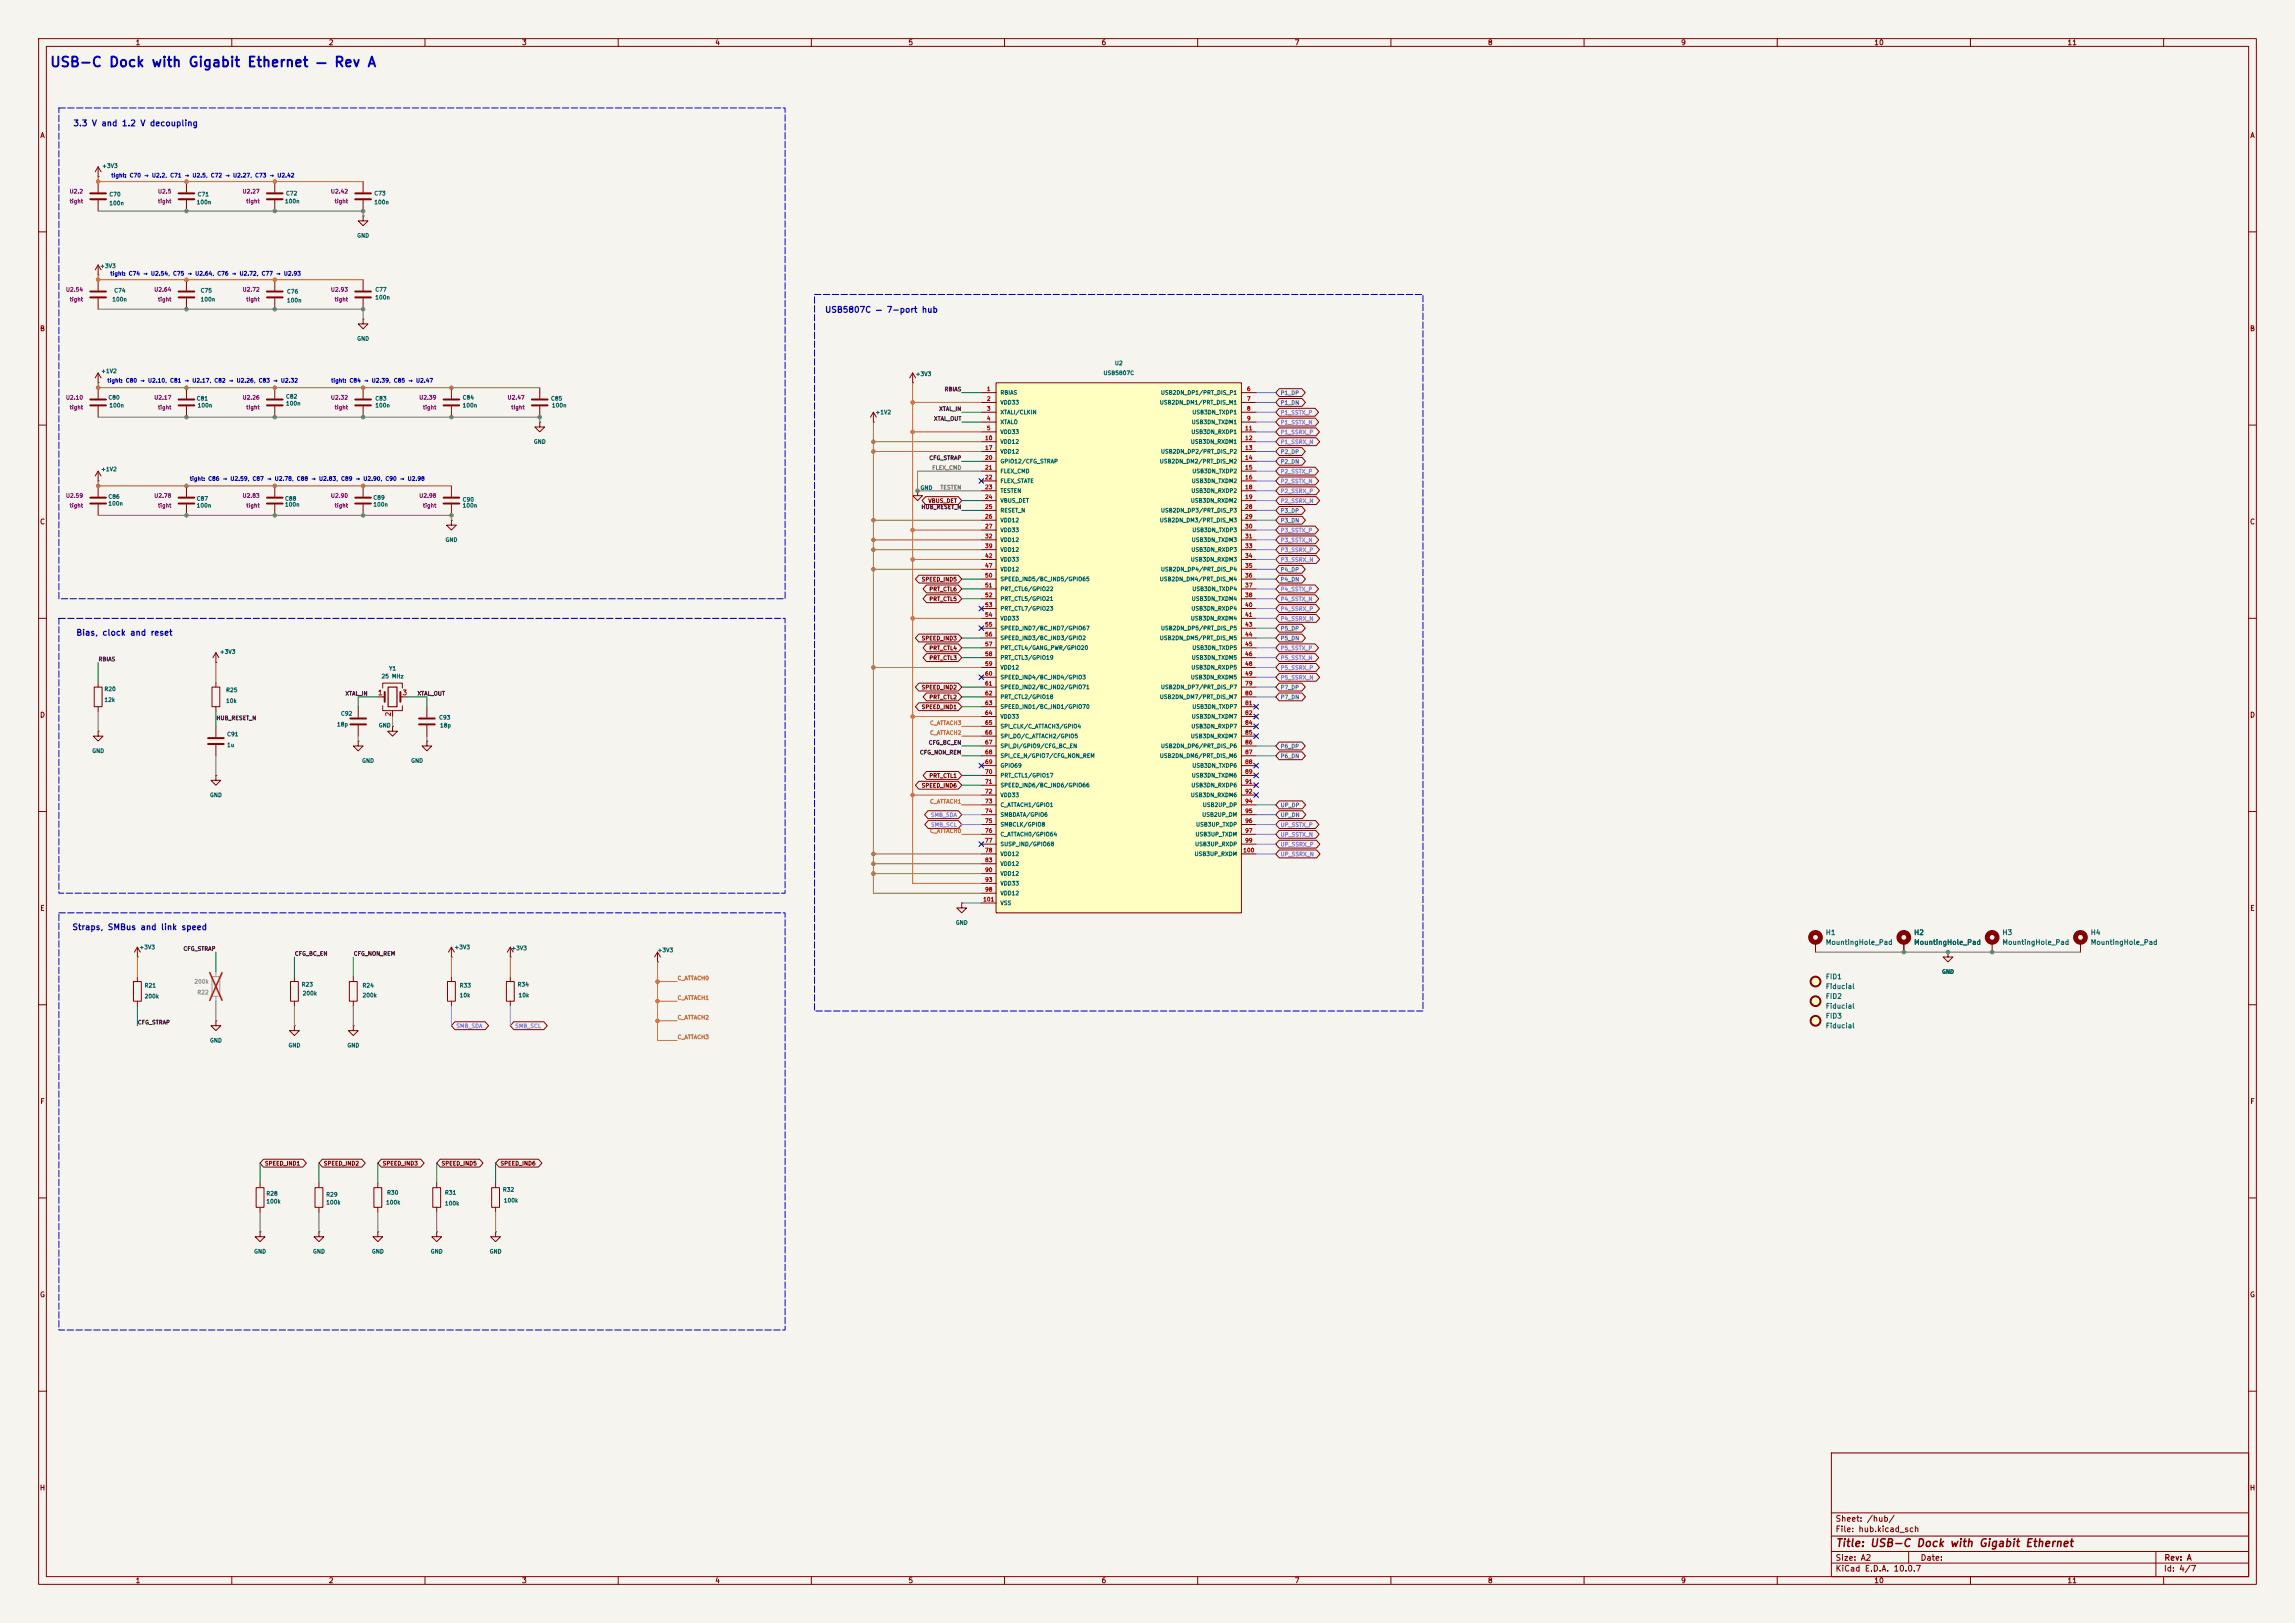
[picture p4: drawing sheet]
<svg xmlns="http://www.w3.org/2000/svg" width="594mm" height="420mm" viewBox="0 0 594 420" stroke-linecap="round" stroke-linejoin="round" font-family="sans-serif">
<defs><g id="words">
<text font-size="2.5" fill="#0000c2" x="12.8" y="18">USB-C Dock with Gigabit Ethernet — Rev A</text>
<text font-size="2" fill="#840000" x="475" y="400.8">Title: USB-C Dock with Gigabit Ethernet</text>
<g font-size="1.5" fill="#0000c2">
<text x="18.8" y="33">3.3 V and 1.2 V decoupling</text>
<text x="213.4" y="81.3">USB5807C — 7-port hub</text>
<text x="19.6" y="164.9">Bias, clock and reset</text>
<text x="18.6" y="241.1">Straps, SMBus and link speed</text>
</g>
<g font-size="1.5" fill="#840000">
<text x="475" y="394.1">Sheet: /hub/</text>
<text x="475" y="396.8">File: hub.kicad_sch</text>
<text x="475" y="407">KiCad E.D.A. 10.0.7</text>
<text x="475" y="404.2">Size: A2</text>
<text x="497" y="404.2">Date:</text>
<text x="560" y="407">Id: 4/7</text>
<text x="560.1" y="404.2">Rev: A</text>
</g>
<g font-size="1.3" fill="#840000">
<text x="35" y="12">1</text>
<text x="85" y="12">2</text>
<text x="135" y="12">3</text>
<text x="185" y="12">4</text>
<text x="235" y="12">5</text>
<text x="285" y="12">6</text>
<text x="335" y="12">7</text>
<text x="385" y="12">8</text>
<text x="435" y="12">9</text>
<text x="485" y="12">10</text>
<text x="535" y="12">11</text>
<text x="10.3" y="36">A</text>
<text x="582.3" y="36">A</text>
<text x="10.2" y="86">B</text>
<text x="582.2" y="86">B</text>
<text x="10.2" y="136">C</text>
<text x="582.2" y="136">C</text>
<text x="10.2" y="186">D</text>
<text x="582.2" y="186">D</text>
<text x="10.3" y="236">E</text>
<text x="582.3" y="236">E</text>
<text x="10.3" y="286">F</text>
<text x="582.3" y="286">F</text>
<text x="10.2" y="336">G</text>
<text x="582.2" y="336">G</text>
<text x="10.2" y="386">H</text>
<text x="582.2" y="386">H</text>
<text x="35" y="410">1</text>
<text x="85" y="410">2</text>
<text x="135" y="410">3</text>
<text x="185" y="410">4</text>
<text x="235" y="410">5</text>
<text x="285" y="410">6</text>
<text x="335" y="410">7</text>
<text x="385" y="410">8</text>
<text x="435" y="410">9</text>
<text x="485" y="410">10</text>
<text x="535" y="410">11</text>
</g>
<g font-size="1.3" fill="#a90000">
<text x="97.7" y="180.2">1</text>
<text x="101.5" y="185.5" transform="rotate(-90 101.5 185.5)">2</text>
<text x="104" y="180.2">3</text>
</g>
<g font-size="1.3" fill="#006464">
<text x="472.4" y="242.3">H1</text>
<text x="472.4" y="244.8">MountingHole_Pad</text>
<text x="495.3" y="242.3">H2</text>
<text x="495.3" y="244.8">MountingHole_Pad</text>
<text x="518.1" y="242.3">H3</text>
<text x="518.1" y="244.8">MountingHole_Pad</text>
<text x="541" y="242.3">H4</text>
<text x="541" y="244.8">MountingHole_Pad</text>
<text x="472.4" y="253.7">FID1</text>
<text x="472.4" y="256.2">Fiducial</text>
<text x="472.4" y="258.8">FID2</text>
<text x="472.4" y="261.3">Fiducial</text>
<text x="472.4" y="263.9">FID3</text>
<text x="472.4" y="266.4">Fiducial</text>
</g>
<g font-size="1" fill="#006464">
<text x="26.3" y="43.7">+3V3</text>
<text x="28.2" y="51.1">C70</text>
<text x="28.2" y="53.3">100n</text>
<text x="50.8" y="53.1">100n</text>
<text x="51" y="51.1">C71</text>
<text x="73.6" y="52.8">100n</text>
<text x="73.9" y="50.8">C72</text>
<text x="96.8" y="50.8">C73</text>
<text x="96.8" y="53.1">100n</text>
<text x="92.3" y="61.7">GND</text>
<text x="25.8" y="69.6">+3V3</text>
<text x="29.5" y="76">C74</text>
<text x="51.8" y="76">C75</text>
<text x="74.2" y="76.2">C76</text>
<text x="97" y="75.7">C77</text>
<text x="97" y="77.7">100n</text>
<text x="28.9" y="78.2">100n</text>
<text x="51.8" y="78.2">100n</text>
<text x="74.2" y="78.5">100n</text>
<text x="92.3" y="88.4">GND</text>
<text x="288.4" y="94.7">U2</text>
<text x="26.1" y="96.8">+1V2</text>
<text x="236.9" y="97.5">+3V3</text>
<text x="285.5" y="97.3">USB5807C</text>
<text x="27.9" y="103.6">C80</text>
<text x="28.2" y="105.7">100n</text>
<text x="50.8" y="103.9">C81</text>
<text x="51" y="105.7">100n</text>
<text x="73.9" y="103.4">C82</text>
<text x="73.9" y="105.2">100n</text>
<text x="97" y="103.9">C83</text>
<text x="97" y="105.7">100n</text>
<text x="119.6" y="103.6">C84</text>
<text x="119.6" y="105.7">100n</text>
<text x="142.5" y="103.9">C85</text>
<text x="142.7" y="105.7">100n</text>
<text x="226.5" y="107.4">+1V2</text>
<text x="258.8" y="102.4">RBIAS</text>
<text x="258.8" y="104.9">VDD33</text>
<text x="258.8" y="107.4">XTALI/CLKIN</text>
<text x="300.1" y="104.9">USB2DN_DM1/PRT_DIS_M1</text>
<text x="300.4" y="102.4">USB2DN_DP1/PRT_DIS_P1</text>
<text x="308.5" y="107.4">USB3DN_TXDP1</text>
<text x="258.8" y="110">XTALO</text>
<text x="258.8" y="112.5">VDD33</text>
<text x="308.2" y="112.5">USB3DN_RXDP1</text>
<text x="308.3" y="110">USB3DN_TXDM1</text>
<text x="138.1" y="115.1">GND</text>
<text x="258.8" y="115.1">VDD12</text>
<text x="258.8" y="117.6">VDD12</text>
<text x="300.4" y="117.6">USB2DN_DP2/PRT_DIS_P2</text>
<text x="308.1" y="115.1">USB3DN_RXDM1</text>
<text x="26.1" y="122.2">+1V2</text>
<text x="258.8" y="120.1">GPIO12/CFG_STRAP</text>
<text x="258.8" y="122.7">FLEX_CMD</text>
<text x="258.8" y="125.2">FLEX_STATE</text>
<text x="300.1" y="120.1">USB2DN_DM2/PRT_DIS_M2</text>
<text x="308.3" y="125.2">USB3DN_TXDM2</text>
<text x="308.5" y="122.7">USB3DN_TXDP2</text>
<text x="27.9" y="129.3">C86</text>
<text x="27.9" y="131.1">100n</text>
<text x="50.8" y="129.8">C87</text>
<text x="50.8" y="131.6">100n</text>
<text x="73.6" y="129.8">C88</text>
<text x="73.6" y="131.3">100n</text>
<text x="96.5" y="129.5">C89</text>
<text x="96.5" y="131.3">100n</text>
<text x="119.6" y="130.1">C90</text>
<text x="119.6" y="131.6">100n</text>
<text x="238.1" y="127">GND</text>
<text x="258.8" y="127.8">TESTEN</text>
<text x="258.8" y="130.3">VBUS_DET</text>
<text x="308.1" y="130.3">USB3DN_RXDM2</text>
<text x="308.2" y="127.8">USB3DN_RXDP2</text>
<text x="258.8" y="132.8">RESET_N</text>
<text x="258.8" y="135.4">VDD12</text>
<text x="258.8" y="137.9">VDD33</text>
<text x="300.1" y="135.4">USB2DN_DM3/PRT_DIS_M3</text>
<text x="300.4" y="132.8">USB2DN_DP3/PRT_DIS_P3</text>
<text x="308.5" y="137.9">USB3DN_TXDP3</text>
<text x="115.2" y="140.5">GND</text>
<text x="258.8" y="140.5">VDD12</text>
<text x="258.8" y="143">VDD12</text>
<text x="308.2" y="143">USB3DN_RXDP3</text>
<text x="308.3" y="140.5">USB3DN_TXDM3</text>
<text x="258.8" y="145.5">VDD33</text>
<text x="258.8" y="148.1">VDD12</text>
<text x="300.4" y="148.1">USB2DN_DP4/PRT_DIS_P4</text>
<text x="308.1" y="145.5">USB3DN_RXDM3</text>
<text x="258.8" y="150.6">SPEED_IND5/BC_IND5/GPIO65</text>
<text x="258.8" y="153.2">PRT_CTL6/GPIO22</text>
<text x="258.8" y="155.7">PRT_CTL5/GPIO21</text>
<text x="300.1" y="150.6">USB2DN_DM4/PRT_DIS_M4</text>
<text x="308.3" y="155.7">USB3DN_TXDM4</text>
<text x="308.5" y="153.2">USB3DN_TXDP4</text>
<text x="258.8" y="158.2">PRT_CTL7/GPIO23</text>
<text x="258.8" y="160.8">VDD33</text>
<text x="308.1" y="160.8">USB3DN_RXDM4</text>
<text x="308.2" y="158.2">USB3DN_RXDP4</text>
<text x="258.8" y="163.3">SPEED_IND7/BC_IND7/GPIO67</text>
<text x="258.8" y="165.9">SPEED_IND3/BC_IND3/GPIO2</text>
<text x="300.1" y="165.9">USB2DN_DM5/PRT_DIS_M5</text>
<text x="300.4" y="163.3">USB2DN_DP5/PRT_DIS_P5</text>
<text x="56.8" y="169.4">+3V3</text>
<text x="100.6" y="173.7">Y1</text>
<text x="258.8" y="168.4">PRT_CTL4/GANG_PWR/GPIO20</text>
<text x="258.8" y="170.9">PRT_CTL3/GPIO19</text>
<text x="258.8" y="173.5">VDD12</text>
<text x="308.2" y="173.5">USB3DN_RXDP5</text>
<text x="308.3" y="170.9">USB3DN_TXDM5</text>
<text x="308.5" y="168.4">USB3DN_TXDP5</text>
<text x="26.9" y="179.1">R20</text>
<text x="58.4" y="179.3">R25</text>
<text x="98.6" y="175.8">25 MHz</text>
<text x="258.8" y="176">SPEED_IND4/BC_IND4/GPIO3</text>
<text x="258.8" y="178.6">SPEED_IND2/BC_IND2/GPIO71</text>
<text x="300.4" y="178.6">USB2DN_DP7/PRT_DIS_P7</text>
<text x="308.1" y="176">USB3DN_RXDM5</text>
<text x="26.9" y="181.9">12k</text>
<text x="58.4" y="182.1">10k</text>
<text x="88.1" y="185.4">C92</text>
<text x="258.8" y="181.1">PRT_CTL2/GPIO18</text>
<text x="258.8" y="183.6">SPEED_IND1/BC_IND1/GPIO70</text>
<text x="300.1" y="181.1">USB2DN_DM7/PRT_DIS_M7</text>
<text x="308.5" y="183.6">USB3DN_TXDP7</text>
<text x="58.7" y="190.8">C91</text>
<text x="87.1" y="188.2">18p</text>
<text x="97.9" y="188.5">GND</text>
<text x="113.5" y="186.4">C93</text>
<text x="113.8" y="188.5">18p</text>
<text x="258.8" y="186.2">VDD33</text>
<text x="258.8" y="188.7">SPI_CLK/C_ATTACH3/GPIO4</text>
<text x="258.8" y="191.3">SPI_DO/C_ATTACH2/GPIO5</text>
<text x="308.1" y="191.3">USB3DN_RXDM7</text>
<text x="308.2" y="188.7">USB3DN_RXDP7</text>
<text x="308.3" y="186.2">USB3DN_TXDM7</text>
<text x="23.8" y="195.1">GND</text>
<text x="58.7" y="193.6">1u</text>
<text x="93.6" y="197.6">GND</text>
<text x="106.3" y="197.6">GND</text>
<text x="258.8" y="193.8">SPI_DI/GPIO9/CFG_BC_EN</text>
<text x="258.8" y="196.3">SPI_CE_N/GPIO7/CFG_NON_REM</text>
<text x="300.1" y="196.3">USB2DN_DM6/PRT_DIS_M6</text>
<text x="300.4" y="193.8">USB2DN_DP6/PRT_DIS_P6</text>
<text x="258.8" y="198.9">GPIO69</text>
<text x="258.8" y="201.4">PRT_CTL1/GPIO17</text>
<text x="258.8" y="204">SPEED_IND6/BC_IND6/GPIO66</text>
<text x="308.2" y="204">USB3DN_RXDP6</text>
<text x="308.3" y="201.4">USB3DN_TXDM6</text>
<text x="308.5" y="198.9">USB3DN_TXDP6</text>
<text x="54.2" y="206.5">GND</text>
<text x="258.8" y="206.5">VDD33</text>
<text x="258.8" y="209">C_ATTACH1/GPIO1</text>
<text x="308.1" y="206.5">USB3DN_RXDM6</text>
<text x="311.2" y="209">USB2UP_DP</text>
<text x="258.8" y="211.6">SMBDATA/GPIO6</text>
<text x="258.8" y="214.1">SMBCLK/GPIO8</text>
<text x="309.4" y="214.1">USB3UP_TXDP</text>
<text x="311" y="211.6">USB2UP_DM</text>
<text x="258.8" y="216.7">C_ATTACH0/GPIO64</text>
<text x="258.8" y="219.2">SUSP_IND/GPIO68</text>
<text x="258.8" y="221.7">VDD12</text>
<text x="309.1" y="221.7">USB3UP_RXDM</text>
<text x="309.2" y="219.2">USB3UP_RXDP</text>
<text x="309.3" y="216.7">USB3UP_TXDM</text>
<text x="258.8" y="224.3">VDD12</text>
<text x="258.8" y="226.8">VDD12</text>
<text x="258.8" y="229.4">VDD33</text>
<text x="258.8" y="231.9">VDD12</text>
<text x="247.3" y="239.5">GND</text>
<text x="258.8" y="234.4">VSS</text>
<text x="36" y="245.9">+3V3</text>
<text x="117.5" y="245.9">+3V3</text>
<text x="132.2" y="246.1">+3V3</text>
<text x="170.1" y="246.6">+3V3</text>
<text x="37.3" y="255.8">R21</text>
<text x="78" y="255.5">R23</text>
<text x="78.2" y="257.8">200k</text>
<text x="93.7" y="255.8">R24</text>
<text x="118.9" y="255.8">R33</text>
<text x="133.8" y="255.5">R34</text>
<text x="502.5" y="252.2">GND</text>
<text x="37.3" y="258.6">200k</text>
<text x="93.7" y="258.3">200k</text>
<text x="118.9" y="258.3">10k</text>
<text x="134.1" y="258.3">10k</text>
<text x="54.2" y="270">GND</text>
<text x="74.6" y="271.3">GND</text>
<text x="89.8" y="271.3">GND</text>
<text x="68.8" y="309.6">R28</text>
<text x="68.8" y="311.7">100k</text>
<text x="84.3" y="309.9">R29</text>
<text x="84.3" y="311.9">100k</text>
<text x="99.8" y="311.9">100k</text>
<text x="100.1" y="309.4">R30</text>
<text x="115" y="309.4">R31</text>
<text x="130" y="308.6">R32</text>
<text x="130.3" y="311.4">100k</text>
<text x="115" y="312.2">100k</text>
<text x="65.7" y="324.6">GND</text>
<text x="80.9" y="324.6">GND</text>
<text x="96.1" y="324.6">GND</text>
<text x="111.4" y="324.6">GND</text>
<text x="126.6" y="324.6">GND</text>
</g>
<g font-size="1" fill="#0000c2">
<text x="28.7" y="46.2">tight: C70 → U2.2, C71 → U2.5, C72 → U2.27, C73 → U2.42</text>
<text x="28.4" y="71.6">tight: C74 → U2.54, C75 → U2.64, C76 → U2.72, C77 → U2.93</text>
<text x="27.7" y="99.2">tight: C80 → U2.10, C81 → U2.17, C82 → U2.26, C83 → U2.32</text>
<text x="85.6" y="99.2">tight: C84 → U2.39, C85 → U2.47</text>
<text x="49" y="124.6">tight: C86 → U2.59, C87 → U2.78, C88 → U2.83, C89 → U2.90, C90 → U2.98</text>
</g>
<g font-size="1" fill="#840084">
<text x="17.9" y="50.3">U2.2</text>
<text x="17.9" y="52.8">tight</text>
<text x="40.8" y="50.3">U2.5</text>
<text x="40.8" y="52.8">tight</text>
<text x="62.7" y="50.3">U2.27</text>
<text x="63.6" y="52.8">tight</text>
<text x="85.5" y="50.3">U2.42</text>
<text x="86.5" y="52.8">tight</text>
<text x="16.9" y="75.7">U2.54</text>
<text x="39.8" y="75.7">U2.64</text>
<text x="62.7" y="75.7">U2.72</text>
<text x="85.5" y="75.7">U2.93</text>
<text x="17.9" y="78.2">tight</text>
<text x="40.8" y="78.2">tight</text>
<text x="63.6" y="78.2">tight</text>
<text x="86.5" y="78.2">tight</text>
<text x="16.9" y="103.6">U2.10</text>
<text x="17.9" y="106.2">tight</text>
<text x="39.8" y="103.6">U2.17</text>
<text x="40.8" y="106.2">tight</text>
<text x="62.7" y="103.6">U2.26</text>
<text x="63.6" y="106.2">tight</text>
<text x="85.5" y="103.6">U2.32</text>
<text x="86.5" y="106.2">tight</text>
<text x="108.4" y="103.6">U2.39</text>
<text x="109.4" y="106.2">tight</text>
<text x="131.2" y="103.6">U2.47</text>
<text x="132.2" y="106.2">tight</text>
<text x="16.9" y="129">U2.59</text>
<text x="17.9" y="131.6">tight</text>
<text x="39.8" y="129">U2.78</text>
<text x="40.8" y="131.6">tight</text>
<text x="62.7" y="129">U2.83</text>
<text x="63.6" y="131.6">tight</text>
<text x="85.5" y="129">U2.90</text>
<text x="86.5" y="131.6">tight</text>
<text x="108.4" y="129">U2.98</text>
<text x="109.4" y="131.6">tight</text>
</g>
<g font-size="1" fill="#0f0f0f">
<text x="244.4" y="101.5">RBIAS</text>
<text x="243" y="106.6">XTAL_IN</text>
<text x="241.6" y="109.1">XTAL_OUT</text>
<text x="240.4" y="119.3">CFG_STRAP</text>
<text x="238.4" y="132">HUB_RESET_N</text>
<text x="25.4" y="171.3">RBIAS</text>
<text x="89.3" y="180.2">XTAL_IN</text>
<text x="107.9" y="180.2">XTAL_OUT</text>
<text x="55.9" y="186.6">HUB_RESET_N</text>
<text x="238" y="195.5">CFG_NON_REM</text>
<text x="240.3" y="192.9">CFG_BC_EN</text>
<text x="47.4" y="246.3">CFG_STRAP</text>
<text x="76.2" y="247.5">CFG_BC_EN</text>
<text x="91.4" y="247.5">CFG_NON_REM</text>
<text x="35.6" y="265.3">CFG_STRAP</text>
</g>
<g font-size="1" fill="#a90000">
<text x="255.3" y="101.4">1</text>
<text x="322.6" y="101.4">6</text>
<text x="255.3" y="104">2</text>
<text x="255.3" y="106.5">3</text>
<text x="322.6" y="104">7</text>
<text x="322.6" y="106.5">8</text>
<text x="255.3" y="109">4</text>
<text x="255.3" y="111.6">5</text>
<text x="322.1" y="111.6">11</text>
<text x="322.6" y="109">9</text>
<text x="254.8" y="114.1">10</text>
<text x="254.8" y="116.7">17</text>
<text x="254.8" y="119.2">20</text>
<text x="322.1" y="114.1">12</text>
<text x="322.1" y="116.7">13</text>
<text x="322.1" y="119.2">14</text>
<text x="254.8" y="121.7">21</text>
<text x="254.8" y="124.3">22</text>
<text x="322.1" y="121.7">15</text>
<text x="322.1" y="124.3">16</text>
<text x="254.8" y="126.8">23</text>
<text x="254.8" y="129.4">24</text>
<text x="254.8" y="131.9">25</text>
<text x="322.1" y="126.8">18</text>
<text x="322.1" y="129.4">19</text>
<text x="322.1" y="131.9">28</text>
<text x="254.8" y="134.4">26</text>
<text x="254.8" y="137">27</text>
<text x="322.1" y="134.4">29</text>
<text x="322.1" y="137">30</text>
<text x="254.8" y="139.5">32</text>
<text x="254.8" y="142.1">39</text>
<text x="322.1" y="139.5">31</text>
<text x="322.1" y="142.1">33</text>
<text x="254.8" y="144.6">42</text>
<text x="254.8" y="147.1">47</text>
<text x="254.8" y="149.7">50</text>
<text x="322.1" y="144.6">34</text>
<text x="322.1" y="147.1">35</text>
<text x="322.1" y="149.7">36</text>
<text x="254.8" y="152.2">51</text>
<text x="254.8" y="154.8">52</text>
<text x="322.1" y="152.2">37</text>
<text x="322.1" y="154.8">38</text>
<text x="254.8" y="157.3">53</text>
<text x="254.8" y="159.8">54</text>
<text x="322.1" y="157.3">40</text>
<text x="322.1" y="159.8">41</text>
<text x="254.8" y="162.4">55</text>
<text x="254.8" y="164.9">56</text>
<text x="254.8" y="167.5">57</text>
<text x="322.1" y="162.4">43</text>
<text x="322.1" y="164.9">44</text>
<text x="322.1" y="167.5">45</text>
<text x="254.8" y="170">58</text>
<text x="254.8" y="172.5">59</text>
<text x="322.1" y="170">46</text>
<text x="322.1" y="172.5">48</text>
<text x="254.8" y="175.1">60</text>
<text x="254.8" y="177.6">61</text>
<text x="322.1" y="175.1">49</text>
<text x="322.1" y="177.6">79</text>
<text x="254.8" y="180.2">62</text>
<text x="254.8" y="182.7">63</text>
<text x="254.8" y="185.2">64</text>
<text x="322.1" y="180.2">80</text>
<text x="322.1" y="182.7">81</text>
<text x="322.1" y="185.2">82</text>
<text x="254.8" y="187.8">65</text>
<text x="254.8" y="190.3">66</text>
<text x="322.1" y="187.8">84</text>
<text x="322.1" y="190.3">85</text>
<text x="254.8" y="192.9">67</text>
<text x="254.8" y="195.4">68</text>
<text x="254.8" y="197.9">69</text>
<text x="322.1" y="192.9">86</text>
<text x="322.1" y="195.4">87</text>
<text x="322.1" y="197.9">88</text>
<text x="254.8" y="200.5">70</text>
<text x="254.8" y="203">71</text>
<text x="322.1" y="200.5">89</text>
<text x="322.1" y="203">91</text>
<text x="254.8" y="205.6">72</text>
<text x="254.8" y="208.1">73</text>
<text x="322.1" y="205.6">92</text>
<text x="322.1" y="208.1">94</text>
<text x="254.8" y="210.6">74</text>
<text x="254.8" y="213.2">75</text>
<text x="254.8" y="215.7">76</text>
<text x="322.1" y="210.6">95</text>
<text x="322.1" y="213.2">96</text>
<text x="322.1" y="215.7">97</text>
<text x="254.8" y="218.3">77</text>
<text x="254.8" y="220.8">78</text>
<text x="321.7" y="220.8">100</text>
<text x="322.1" y="218.3">99</text>
<text x="254.8" y="223.3">83</text>
<text x="254.8" y="225.9">90</text>
<text x="254.4" y="233.5">101</text>
<text x="254.8" y="228.4">93</text>
<text x="254.8" y="231">98</text>
</g>
<g font-size="1" fill="#9370db">
<text x="331.3" y="107.5">P1_SSTX_P</text>
<text x="331.3" y="110.1">P1_SSTX_N</text>
<text x="331.3" y="112.6">P1_SSRX_P</text>
<text x="331.3" y="115.1">P1_SSRX_N</text>
<text x="331.3" y="125.3">P2_SSTX_N</text>
<text x="331.3" y="122.8">P2_SSTX_P</text>
<text x="331.3" y="127.8">P2_SSRX_P</text>
<text x="331.3" y="130.4">P2_SSRX_N</text>
<text x="331.3" y="140.5">P3_SSTX_N</text>
<text x="331.3" y="143.1">P3_SSRX_P</text>
<text x="331.3" y="138">P3_SSTX_P</text>
<text x="331.3" y="145.6">P3_SSRX_N</text>
<text x="331.3" y="153.2">P4_SSTX_P</text>
<text x="331.3" y="155.8">P4_SSTX_N</text>
<text x="331.3" y="160.9">P4_SSRX_N</text>
<text x="331.3" y="158.3">P4_SSRX_P</text>
<text x="331.3" y="173.6">P5_SSRX_P</text>
<text x="331.3" y="171">P5_SSTX_N</text>
<text x="331.3" y="168.5">P5_SSTX_P</text>
<text x="331.3" y="176.1">P5_SSRX_N</text>
<text x="331.3" y="214.2">UP_SSTX_P</text>
<text x="331.3" y="219.3">UP_SSRX_P</text>
<text x="331.3" y="221.8">UP_SSRX_N</text>
<text x="331.3" y="216.7">UP_SSTX_N</text>
</g>
<g font-size="1" fill="#4682b4">
<text x="331.3" y="105">P1_DN</text>
<text x="331.3" y="102.4">P1_DP</text>
<text x="331.3" y="117.7">P2_DP</text>
<text x="331.3" y="120.2">P2_DN</text>
<text x="331.3" y="135.5">P3_DN</text>
<text x="331.3" y="132.9">P3_DP</text>
<text x="331.3" y="148.2">P4_DP</text>
<text x="331.3" y="150.7">P4_DN</text>
<text x="331.3" y="165.9">P5_DN</text>
<text x="331.3" y="163.4">P5_DP</text>
<text x="331.3" y="178.6">P7_DP</text>
<text x="331.3" y="181.2">P7_DN</text>
<text x="331.3" y="196.4">P6_DN</text>
<text x="331.3" y="193.9">P6_DP</text>
<text x="331.3" y="209.1">UP_DP</text>
<text x="331.3" y="211.7">UP_DN</text>
</g>
<g font-size="1" fill="#696969">
<text x="241.2" y="121.8">FLEX_CMD</text>
<text x="243.3" y="126.9">TESTEN</text>
</g>
<g font-size="1" fill="#840000">
<text x="240.2" y="130.4">VBUS_DET</text>
<text x="238.4" y="150.7">SPEED_IND5</text>
<text x="240.4" y="153.2">PRT_CTL6</text>
<text x="240.4" y="155.8">PRT_CTL5</text>
<text x="238.4" y="165.9">SPEED_IND3</text>
<text x="240.4" y="168.5">PRT_CTL4</text>
<text x="240.4" y="171">PRT_CTL3</text>
<text x="238.4" y="178.6">SPEED_IND2</text>
<text x="238.4" y="183.7">SPEED_IND1</text>
<text x="240.4" y="181.2">PRT_CTL2</text>
<text x="240.4" y="201.5">PRT_CTL1</text>
<text x="238.4" y="204">SPEED_IND6</text>
<text x="68.5" y="301.8">SPEED_IND1</text>
<text x="83.7" y="301.8">SPEED_IND2</text>
<text x="98.9" y="301.8">SPEED_IND3</text>
<text x="114.2" y="301.8">SPEED_IND5</text>
<text x="129.4" y="301.8">SPEED_IND6</text>
</g>
<g font-size="1" fill="#d2691e">
<text x="240.6" y="190.4">C_ATTACH2</text>
<text x="240.6" y="187.9">C_ATTACH3</text>
<text x="240.6" y="208.2">C_ATTACH1</text>
<text x="240.6" y="215.8">C_ATTACH0</text>
<text x="175.3" y="253.9">C_ATTACH0</text>
<text x="175.3" y="259">C_ATTACH1</text>
<text x="175.3" y="269.1">C_ATTACH3</text>
<text x="175.3" y="264.1">C_ATTACH2</text>
</g>
<g font-size="1" fill="#78a0dc">
<text x="240.8" y="211.7">SMB_SDA</text>
<text x="240.9" y="214.2">SMB_SCL</text>
<text x="118" y="266.3">SMB_SDA</text>
<text x="133.2" y="266.3">SMB_SCL</text>
</g>
<g font-size="1" fill="#939391">
<text x="50.2" y="254.8">200k</text>
<text x="51" y="257.6">R22</text>
</g>
</g></defs>
<path d="M0 0h594v420h-594z" fill="#f5f4ef" stroke="#f5f4ef" stroke-width=".26"/>
<g fill="none" stroke="#840000" stroke-width=".26">
<path d="M10 10h574v400h-574zM12 12h570v396h-570zM60 10v2M110 10v2M160 10v2M210 10v2M260 10v2M310 10v2M360 10v2M410 10v2M460 10v2M510 10v2"/>
<path d="M560 10v2M10 60h2M94 72.4v2.8M94 77.2v2.8M582 60h2M10 110h2M139.7 109.2v1.3h1.3l-1.3 1.3-1.3-1.3h1.3M139.7 109.2h.1M139.7 100.3v2.8M139.7 105.2v2.8M582 110h2M116.8 134.6v1.3h1.3l-1.3 1.3-1.2-1.3h1.2"/>
<path d="M116.8 134.6h.1M10 160h2M24.4 177.8h2v5.1h-2zM25.4 176.5v1.3M54.9 177.8h2v5.1h-2zM55.9 176.5v1.3M582 160h2M25.4 182.9v1.3M55.9 182.9v1.3M10 210h2M55.9 200.7v1.2h1.2l-1.2 1.3-1.3-1.3h1.3M55.9 200.7h.1"/>
<path d="M582 210h2M248.9 233.7v1.3h1.3l-1.3 1.2-1.3-1.2h1.3M248.9 233.7h.1M35.6 247.7h.1M35.6 245.1l-.8 1.3M35.6 245.1l.7 1.3M35.6 245.1v2.6M75.2 254h2v5.1h-2zM76.2 252.7v1.3M76.2 259.1v1.3M90.4 254h2.1v5.1h-2.1zM91.4 252.7v1.3"/>
<path d="M91.4 259.1v1.3M115.8 254h2.1v5.1h-2.1zM116.8 247.7h.1M116.8 245.1l-.7 1.3M116.8 245.1l.8 1.3M116.8 245.1v2.6M116.8 252.7v1.3M116.8 259.1v1.3M131.1 254h2v5.1h-2zM132.1 247.7h.1M132.1 245.1v2.6M132.1 252.7v1.3"/>
<path d="M132.1 259.1v1.3M132.1 245.1l-.8 1.3M132.1 245.1l.7 1.3M170.2 248.9h.1M170.2 246.4l-.8 1.3M170.2 246.4l.7 1.3M170.2 246.4v2.5M10 260h2M55.9 264.2v1.2h1.2l-1.2 1.3-1.3-1.3h1.3M55.9 264.2h.1M76.2 265.4v1.3h1.3l-1.3 1.3-1.3-1.3h1.3M76.2 265.4h.1"/>
<path d="M91.4 265.4v1.3h1.3l-1.3 1.3-1.2-1.3h1.2M91.4 265.4h.1M582 260h2M10 310h2M66.3 307.3h2v5.1h-2zM67.3 306.1v1.2M67.3 312.4v1.3M112 307.3h2v5.1h-2zM113 306.1v1.2M113 312.4v1.3M127.3 307.3h2v5.1h-2zM128.3 306.1v1.2"/>
<path d="M128.3 312.4v1.3M582 310h2M10 360h2M474 376h108v32h-108zM582 360h2M474 397.5h108M474 391.5h108M60 408v2M110 408v2M160 408v2M210 408v2M260 408v2"/>
<path d="M310 408v2M360 408v2M410 408v2M460 408v2M474 404.5h108M474 401.5h108M494 401.5v3M510 408v2M558 401.5v6.5M560 408v2"/>
</g>
<path d="M91.9 75.4h4.1M91.9 77h4.1M137.7 103.4h4M137.7 104.9h4" fill="none" stroke="#840000" stroke-width=".51"/>
<path d="M257.8 99.1h63.5v137.1h-63.5z" fill="#ffffc2"/>
<g fill="none" stroke="#840000" stroke-width=".26">
<path d="M25.4 45.7h.1M25.4 43.2v2.5M25.4 47v2.8M25.4 51.8v2.8M25.4 43.2l-.8 1.3M25.4 43.2l.8 1.3M48.3 47v2.8M48.3 51.8v2.8M71.1 47v2.8M71.1 51.8v2.8M94 55.9v1.3h1.2l-1.2 1.2-1.3-1.2h1.3M94 55.9h.1"/>
<path d="M94 47v2.8M94 51.8v2.8M25.4 71.1h.1M25.4 68.6v2.5M25.4 72.4v2.8M25.4 77.2v2.8M25.4 68.6l-.8 1.3M25.4 68.6l.8 1.3M48.3 72.4v2.8M48.3 77.2v2.8M71.1 72.4v2.8M71.1 77.2v2.8"/>
<path d="M25.4 99.1h.1M25.4 96.5v2.6M25.4 96.5l-.8 1.3M25.4 96.5l.8 1.3M94 82.6v1.2h1.2l-1.2 1.3-1.3-1.3h1.3M94 82.6h.1M236.2 99.1h.1M236.2 96.5l-.7 1.3M236.2 96.5l.8 1.3M236.2 96.5v2.6M257.8 99.1h63.5v137.1h-63.5zM25.4 100.3v2.8"/>
<path d="M25.4 105.2v2.8M48.3 100.3v2.8M48.3 105.2v2.8M71.1 100.3v2.8M71.1 105.2v2.8M94 100.3v2.8M94 105.2v2.8M116.8 100.3v2.8M116.8 105.2v2.8M226.1 109.2h.1M226.1 106.7l-.8 1.3M226.1 106.7l.7 1.3"/>
<path d="M226.1 106.7v2.5M254 101.6h3.8M254 104.1h3.8M254 106.7h3.8M254 109.2h3.8M254 111.8h3.8M254 114.3h3.8M254 116.8h3.8M254 119.4h3.8M321.3 101.6h3.8M321.3 104.1h3.8M321.3 106.7h3.8"/>
<path d="M321.3 109.2h3.8M321.3 111.8h3.8M321.3 114.3h3.8M321.3 116.8h3.8M321.3 119.4h3.8M331.1 105.7h9.3l.9 1-.9 1h-9.3l-.9-1zM331.1 108.2h9.3l.9 1-.9 1h-9.3l-.9-1zM331.1 115.8h5.8l.9 1-.9 1.1h-5.8l-.9-1.1zM331.1 103.1h5.9l.9 1-.9 1.1h-5.9l-.9-1.1zM331.1 110.7h9.5l.9 1.1-.9 1h-9.5l-.9-1zM331.1 118.4h5.9l.9 1-.9 1h-5.9l-.9-1zM331.1 100.6h5.8l.9 1-.9 1h-5.8l-.9-1z"/>
<path d="M331.1 113.3h9.6l.9 1-.9 1h-9.6l-.9-1zM25.4 124.5h.1M25.4 121.9v2.6M25.4 125.7v2.8M25.4 130.6v2.8M25.4 121.9l-.8 1.3M25.4 121.9l.8 1.3M48.3 125.7v2.8M48.3 130.6v2.8M71.1 125.7v2.8M71.1 130.6v2.8M94 125.7v2.8"/>
<path d="M94 130.6v2.8M116.8 125.7v2.8M116.8 130.6v2.8M237.5 127v1.3h1.3l-1.3 1.2-1.3-1.2h1.3M237.5 127h.1M239.6 128.5h8.4l.9 1-.9 1.1h-8.4l-.9-1.1zM254 121.9h3.8M254 124.5h3.8M254 127h3.8M254 129.5h3.8M254 132.1h3.8M254 134.6h3.8"/>
<path d="M254 137.2h3.8M254 139.7h3.8M321.3 121.9h3.8M321.3 124.5h3.8M321.3 127h3.8M321.3 129.5h3.8M321.3 132.1h3.8M321.3 134.6h3.8M321.3 137.2h3.8M321.3 139.7h3.8M331.1 123.4h9.3l.9 1.1-.9 1h-9.3l-.9-1zM331.1 138.7h9.3l.9 1-.9 1h-9.3l-.9-1z"/>
<path d="M331.1 136.1h9.3l.9 1.1-.9 1h-9.3l-.9-1zM331.1 133.6h5.9l.9 1-.9 1h-5.9l-.9-1zM331.1 126h9.5l.9 1-.9 1h-9.5l-.9-1zM331.1 131.1h5.8l.9 1-.9 1h-5.8l-.9-1zM331.1 120.9h9.3l.9 1-.9 1h-9.3l-.9-1zM331.1 128.5h9.6l.9 1-.9 1.1h-9.6l-.9-1.1zM237.8 148.8h10.2l.9 1.1-.9 1h-10.2l-.9-1zM239.8 151.4h8.2l.9 1-.9 1h-8.2l-.9-1zM239.8 153.9h8.2l.9 1-.9 1.1h-8.2l-.9-1.1zM254 142.2h3.8M254 144.8h3.8M254 147.3h3.8"/>
<path d="M254 149.9h3.8M254 152.4h3.8M254 154.9h3.8M254 157.5h3.8M321.3 142.2h3.8M321.3 144.8h3.8M321.3 147.3h3.8M321.3 149.9h3.8M321.3 152.4h3.8M321.3 154.9h3.8M321.3 157.5h3.8M331.1 146.3h5.8l.9 1-.9 1h-5.8l-.9-1z"/>
<path d="M331.1 143.8h9.6l.9 1-.9 1h-9.6l-.9-1zM331.1 141.2h9.5l.9 1-.9 1.1h-9.5l-.9-1.1zM331.1 159h9.6l.9 1-.9 1h-9.6l-.9-1zM331.1 156.5h9.5l.9 1-.9 1h-9.5l-.9-1zM331.1 151.4h9.3l.9 1-.9 1h-9.3l-.9-1zM331.1 153.9h9.3l.9 1-.9 1.1h-9.3l-.9-1.1zM331.1 148.8h5.9l.9 1.1-.9 1h-5.9l-.9-1zM55.9 171.5h.1M55.9 168.9v2.6M55.9 168.9l-.8 1.3M55.9 168.9l.7 1.3M99.1 178.1v-1.3h5v1.3"/>
<path d="M237.8 164.1h10.2l.9 1-.9 1h-10.2l-.9-1zM237.8 176.8h10.2l.9 1-.9 1h-10.2l-.9-1zM239.8 166.6h8.2l.9 1-.9 1.1h-8.2l-.9-1.1zM239.8 169.2h8.2l.9 1-.9 1h-8.2l-.9-1zM239.8 179.3h8.2l.9 1-.9 1.1h-8.2l-.9-1.1zM254 160h3.8M254 162.6h3.8M254 165.1h3.8M254 167.6h3.8M254 170.2h3.8M254 172.7h3.8M254 175.3h3.8"/>
<path d="M254 177.8h3.8M321.3 160h3.8M321.3 162.6h3.8M321.3 165.1h3.8M321.3 167.6h3.8M321.3 170.2h3.8M321.3 172.7h3.8M321.3 175.3h3.8M321.3 177.8h3.8M331.1 171.7h9.5l.9 1-.9 1h-9.5l-.9-1zM331.1 164.1h5.9l.9 1-.9 1h-5.9l-.9-1zM331.1 169.2h9.3l.9 1-.9 1h-9.3l-.9-1z"/>
<path d="M331.1 166.6h9.3l.9 1-.9 1.1h-9.3l-.9-1.1zM331.1 174.2h9.6l.9 1.1-.9 1h-9.6l-.9-1zM331.1 161.5h5.8l.9 1.1-.9 1h-5.8l-.9-1zM331.1 176.8h5.8l.9 1-.9 1h-5.8l-.9-1zM331.1 179.3h5.9l.9 1-.9 1.1h-5.9l-.9-1.1zM25.4 189.2v1.3h1.3l-1.3 1.3-1.3-1.3h1.3M25.4 189.2h.1M55.9 188v2.8M55.9 192.8v2.8M92.7 191.8v1.2h1.3l-1.3 1.3-1.3-1.3h1.3M92.7 191.8h.1M92.7 182.9v2.8"/>
<path d="M92.7 187.7v2.8M97.8 180.3h1.8M99.1 182.6v1.3h5v-1.3M101.6 188v1.2h1.3l-1.3 1.3-1.3-1.3h1.3M101.6 188h.1M101.6 183.9v1.5M103.6 180.3h1.8M110.5 191.8v1.2h1.3l-1.3 1.3-1.3-1.3h1.3M110.5 191.8h.1M110.5 182.9v2.8M110.5 187.7v2.8M237.8 181.9h10.2l.9 1-.9 1h-10.2l-.9-1z"/>
<path d="M239.8 199.6h8.2l.9 1.1-.9 1h-8.2l-.9-1zM254 180.3h3.8M254 182.9h3.8M254 185.4h3.8M254 188h3.8M254 190.5h3.8M254 193h3.8M254 195.6h3.8M254 198.1h3.8M321.3 180.3h3.8M321.3 182.9h3.8M321.3 185.4h3.8"/>
<path d="M321.3 188h3.8M321.3 190.5h3.8M321.3 193h3.8M321.3 195.6h3.8M321.3 198.1h3.8M331.1 194.6h5.9l.9 1-.9 1h-5.9l-.9-1zM331.1 192h5.8l.9 1-.9 1.1h-5.8l-.9-1.1zM237.8 202.2h10.2l.9 1-.9 1h-10.2l-.9-1zM240.2 209.8h7.8l.9 1-.9 1h-7.8l-.9-1zM240.2 212.3h7.8l.9 1.1-.9 1h-7.8l-.9-1zM254 200.7h3.8M254 203.2h3.8"/>
<path d="M254 205.7h3.8M254 208.3h3.8M254 210.8h3.8M254 213.4h3.8M254 215.9h3.8M254 218.4h3.8M321.3 200.7h3.8M321.3 203.2h3.8M321.3 205.7h3.8M321.3 208.3h3.8M321.3 210.8h3.8M321.3 213.4h3.8"/>
<path d="M321.3 215.9h3.8M321.3 218.4h3.8M331.1 217.4h9.6l.9 1-.9 1.1h-9.6l-.9-1.1zM331.1 207.3h5.9l.9 1-.9 1h-5.9l-.9-1zM331.1 212.3h9.4l.9 1.1-.9 1h-9.4l-.9-1zM331.1 220h9.7l.9 1-.9 1h-9.7l-.9-1zM331.1 214.9h9.4l.9 1-.9 1h-9.4l-.9-1zM331.1 209.8h6l.9 1-.9 1h-6l-.9-1zM254 221h3.8M254 223.5h3.8M254 226.1h3.8M254 228.6h3.8"/>
<path d="M254 231.1h3.8M254 233.7h3.8M321.3 221h3.8M34.5 254h2.1v5.1h-2.1zM35.6 252.7v1.3M35.6 259.1v1.3M469.9 243.8v2.6M492.8 243.8v2.6M504.2 246.4v1.3h1.3l-1.3 1.2-1.3-1.2h1.3M504.2 246.4h.1M515.6 243.8v2.6M538.5 243.8v2.6"/>
<path d="M117.7 264.4h7.9l.9 1-.9 1h-7.9l-.9-1zM133 264.4h7.8l.8 1-.8 1h-7.8l-.9-1zM68.2 300h10.2l.9 1-.9 1h-10.2l-.9-1zM83.4 300h10.2l.9 1-.9 1h-10.2l-.9-1zM98.7 300h10.2l.9 1-.9 1h-10.2l-.9-1zM113.9 300h10.2l.9 1-.9 1h-10.2l-.9-1zM129.2 300h10.2l.9 1-.9 1h-10.2l-.9-1zM67.3 318.8v1.2h1.3l-1.3 1.3-1.3-1.3h1.3M67.3 318.8h.1M81.5 307.3h2.1v5.1h-2.1zM82.5 318.8v1.2h1.3l-1.3 1.3-1.2-1.3h1.2M82.5 318.8h.1"/>
<path d="M82.5 306.1v1.2M82.5 312.4v1.3M96.8 307.3h2v5.1h-2zM97.8 318.8v1.2h1.3l-1.3 1.3-1.3-1.3h1.3M97.8 318.8h.1M97.8 306.1v1.2M97.8 312.4v1.3M113 318.8v1.2h1.3l-1.3 1.3-1.2-1.3h1.2M113 318.8h.1M128.3 318.8v1.2h1.2l-1.2 1.3-1.3-1.3h1.3M128.3 318.8h.1"/>
</g>
<g fill="none" stroke="#840000" stroke-width=".51">
<path d="M23.4 50h4M23.4 51.6h4M46.2 50h4.1M46.2 51.6h4.1M69.1 50h4.1M69.1 51.6h4.1M91.9 50h4.1M91.9 51.6h4.1M23.4 75.4h4M23.4 77h4M46.2 75.4h4.1M46.2 77h4.1"/>
<path d="M69.1 75.4h4.1M69.1 77h4.1M23.4 103.4h4M23.4 104.9h4M46.2 103.4h4.1M46.2 104.9h4.1M69.1 103.4h4.1M69.1 104.9h4.1M91.9 103.4h4.1M91.9 104.9h4.1M114.8 103.4h4.1M114.8 104.9h4.1"/>
<path d="M23.4 128.8h4M23.4 130.3h4M46.2 128.8h4.1M46.2 130.3h4.1M69.1 128.8h4.1M69.1 130.3h4.1M91.9 128.8h4.1M91.9 130.3h4.1M114.8 128.8h4.1M114.8 130.3h4.1M99.6 179.1v2.5M103.6 179.1v2.5"/>
<path d="M53.8 191h4.1M53.8 192.5h4.1M90.7 185.9h4M90.7 187.5h4M108.5 185.9h4M108.5 187.5h4"/>
<circle cx="469.9" cy="259.1" r="1.27"/>
<circle cx="469.9" cy="254" r="1.27"/>
<circle cx="469.9" cy="264.2" r="1.27"/>
</g>
<path d="M100.5 177.8h2.2v5.1h-2.2z" fill="none" stroke="#840000" stroke-width=".3"/>
<g fill="none" stroke="#840000" stroke-width="1.3">
<circle cx="469.9" cy="242.6" r="1.27"/>
<circle cx="492.8" cy="242.6" r="1.27"/>
<circle cx="515.6" cy="242.6" r="1.27"/>
<circle cx="538.5" cy="242.6" r="1.27"/>
</g>
<g fill="#ffffc2" stroke="#ffffc2" stroke-width=".26">
<circle cx="469.9" cy="259.1" r="1.27"/>
<circle cx="469.9" cy="264.2" r="1.27"/>
<circle cx="469.9" cy="254" r="1.27"/>
</g>
<path d="M54.9 252.7h2v5.1h-2zM55.9 251.5v1.2M55.9 257.8v1.3" fill="none" stroke="#9c9b98" stroke-width=".26"/>
<path d="M54.3 251.7l3.2 7.2M57.5 251.7l-3.2 7.2" fill="none" stroke="#e12e31" stroke-width=".46"/>
<g fill="none" stroke="#4682b4" stroke-width=".26">
<path d="M325.1 104.1h5.1M325.1 119.4h5.1M325.1 101.6h5.1M325.1 116.8h5.1M325.1 132.1h5.1M325.1 134.6h5.1M325.1 147.3h5.1M325.1 149.9h5.1M325.1 165.1h5.1M325.1 177.8h5.1M325.1 162.6h5.1M325.1 180.3h5.1"/>
<path d="M325.1 193h5.1M325.1 195.6h5.1M325.1 210.8h5.1M325.1 208.3h5.1"/>
</g>
<g fill="none" stroke="#9370db" stroke-width=".26">
<path d="M325.1 106.7h5.1M325.1 111.8h5.1M325.1 114.3h5.1M325.1 109.2h5.1M325.1 121.9h5.1M325.1 124.5h5.1M325.1 139.7h5.1M325.1 127h5.1M325.1 137.2h5.1M325.1 129.5h5.1M325.1 157.5h5.1M325.1 144.8h5.1"/>
<path d="M325.1 152.4h5.1M325.1 154.9h5.1M325.1 142.2h5.1M325.1 167.6h5.1M325.1 160h5.1M325.1 170.2h5.1M325.1 172.7h5.1M325.1 175.3h5.1M325.1 215.9h5.1M325.1 218.4h5.1M325.1 213.4h5.1M325.1 221h5.1"/>
</g>
<g fill="none" stroke="#9a7828" stroke-width=".26">
<path d="M25.4 99.1v1.2h114.3M226.1 109.2v121.9h27.9M226.1 114.3h27.9M226.1 116.8h27.9M25.4 124.5v1.2h91.4M226.1 134.6h27.9M226.1 139.7h27.9M226.1 147.3h27.9M226.1 142.2h27.9M226.1 172.7h27.9M226.1 226.1h27.9M226.1 223.5h27.9"/>
<path d="M226.1 221h27.9"/>
</g>
<g fill="none" stroke="#009600" stroke-width=".26">
<path d="M248.9 109.2h5.1M248.9 101.6h5.1M248.9 106.7h5.1M248.9 119.4h5.1M248.9 129.5h5.1M248.9 132.1h5.1M248.9 154.9h5.1M248.9 149.9h5.1M248.9 152.4h5.1M25.4 171.5v5M248.9 167.6h5.1M248.9 165.1h5.1"/>
<path d="M248.9 170.2h5.1M248.9 177.8h5.1M55.9 184.2v3.8M97.8 180.3h-5.1v2.6M105.4 180.3h5.1v2.6M248.9 180.3h5.1M248.9 193h5.1M248.9 195.6h5.1M248.9 182.9h5.1M248.9 203.2h5.1M248.9 200.7h5.1M55.9 246.4v5.1"/>
<path d="M76.2 247.7v5M91.4 247.7v5M35.6 260.4v5M67.3 301v5.1M82.5 301v5.1M97.8 301v5.1M113 301v5.1M128.3 301v5.1"/>
</g>
<g fill="none" stroke="#d2691e" stroke-width=".26">
<path d="M25.4 45.7v1.3h68.6M25.4 71.1v1.3h68.6M236.2 99.1v129.5h17.8M236.2 104.1h17.8M236.2 111.8h17.8M236.2 137.2h17.8M236.2 144.8h17.8M55.9 171.5v5M236.2 160h17.8M236.2 185.4h17.8M248.9 190.5h5.1M248.9 188h5.1"/>
<path d="M236.2 205.7h17.8M248.9 208.3h5.1M248.9 215.9h5.1M35.6 247.7v5M116.8 247.7v5M132.1 247.7v5M170.2 248.9v20.3h5.1M170.2 259.1h5.1M170.2 254h5.1M170.2 264.2h5.1"/>
</g>
<g fill="none" stroke="#696969" stroke-width=".26">
<path d="M25.4 54.6h68.6v1.3M25.4 80h68.6v2.6M25.4 108h114.3v1.2M25.4 133.4h91.4v1.2M254 121.9h-16.5v5.1h16.5M25.4 184.2v5M55.9 195.6v5.1M92.7 190.5v1.3M101.6 185.4v2.6M110.5 190.5v1.3M248.9 233.7h5.1M55.9 259.1v5.1"/>
<path d="M469.9 246.4h68.6M76.2 260.4v5M91.4 260.4v5M67.3 313.7v5.1M82.5 313.7v5.1M97.8 313.7v5.1M113 313.7v5.1M128.3 313.7v5.1"/>
</g>
<path d="M248.9 210.8h5.1M248.9 213.4h5.1M116.8 260.4v5M132.1 260.4v5" fill="none" stroke="#78a0dc" stroke-width=".26"/>
<g fill="none" stroke="#000084" stroke-width=".26">
<path d="M253.4 123.9l1.2 1.2M254.6 123.9l-1.2 1.2M253.4 156.9l1.2 1.2M254.6 156.9l-1.2 1.2M253.4 174.7l1.2 1.2M253.4 162l1.2 1.2M254.6 174.7l-1.2 1.2M254.6 162l-1.2 1.2M253.4 197.5l1.2 1.2M254.6 197.5l-1.2 1.2M324.5 189.9l1.2 1.2M324.5 187.4l1.2 1.2"/>
<path d="M324.5 197.5l1.2 1.2M324.5 184.8l1.2 1.2M324.5 182.3l1.2 1.2M325.7 189.9l-1.2 1.2M325.7 187.4l-1.2 1.2M325.7 197.5l-1.2 1.2M325.7 184.8l-1.2 1.2M325.7 182.3l-1.2 1.2M253.4 217.8l1.2 1.2M254.6 217.8l-1.2 1.2M324.5 205.1l1.2 1.2M324.5 200.1l1.2 1.2"/>
<path d="M324.5 202.6l1.2 1.2M325.7 205.1l-1.2 1.2M325.7 200.1l-1.2 1.2M325.7 202.6l-1.2 1.2"/>
</g>
<path d="M15.2 27.9h188v127h-188zM210.8 76.2h157.5v185.4h-157.5zM15.2 160h188v71.1h-188zM15.2 236.2h188v108h-188z" fill="none" stroke="#0000c2" stroke-width=".26" stroke-dasharray="1.7 .6"/>
<g fill="#d2691e" stroke="#d2691e" stroke-width=".26">
<circle cx="71.1" cy="72.4" r=".46"/>
<circle cx="48.3" cy="72.4" r=".46"/>
<circle cx="25.4" cy="72.4" r=".46"/>
<circle cx="71.1" cy="47" r=".46"/>
<circle cx="48.3" cy="47" r=".46"/>
<circle cx="25.4" cy="47" r=".46"/>
<circle cx="236.2" cy="137.2" r=".46"/>
<circle cx="236.2" cy="160" r=".46"/>
<circle cx="236.2" cy="144.8" r=".46"/>
<circle cx="170.2" cy="254" r=".46"/>
<circle cx="236.2" cy="205.7" r=".46"/>
<circle cx="170.2" cy="264.2" r=".46"/>
<circle cx="170.2" cy="259.1" r=".46"/>
<circle cx="236.2" cy="185.4" r=".46"/>
<circle cx="236.2" cy="111.8" r=".46"/>
<circle cx="236.2" cy="104.1" r=".46"/>
</g>
<g fill="#696969" stroke="#696969" stroke-width=".26">
<circle cx="48.3" cy="54.6" r=".46"/>
<circle cx="71.1" cy="54.6" r=".46"/>
<circle cx="48.3" cy="80" r=".46"/>
<circle cx="71.1" cy="80" r=".46"/>
<circle cx="94" cy="54.6" r=".46"/>
<circle cx="94" cy="80" r=".46"/>
<circle cx="71.1" cy="133.4" r=".46"/>
<circle cx="48.3" cy="108" r=".46"/>
<circle cx="48.3" cy="133.4" r=".46"/>
<circle cx="71.1" cy="108" r=".46"/>
<circle cx="139.7" cy="108" r=".46"/>
<circle cx="116.8" cy="108" r=".46"/>
<circle cx="94" cy="108" r=".46"/>
<circle cx="94" cy="133.4" r=".46"/>
<circle cx="116.8" cy="133.4" r=".46"/>
<circle cx="237.5" cy="127" r=".46"/>
<circle cx="492.8" cy="246.4" r=".46"/>
<circle cx="504.2" cy="246.4" r=".46"/>
<circle cx="515.6" cy="246.4" r=".46"/>
</g>
<g fill="#9a7828" stroke="#9a7828" stroke-width=".26">
<circle cx="48.3" cy="100.3" r=".46"/>
<circle cx="25.4" cy="125.7" r=".46"/>
<circle cx="25.4" cy="100.3" r=".46"/>
<circle cx="71.1" cy="100.3" r=".46"/>
<circle cx="48.3" cy="125.7" r=".46"/>
<circle cx="71.1" cy="125.7" r=".46"/>
<circle cx="226.1" cy="139.7" r=".46"/>
<circle cx="226.1" cy="142.2" r=".46"/>
<circle cx="226.1" cy="172.7" r=".46"/>
<circle cx="226.1" cy="147.3" r=".46"/>
<circle cx="226.1" cy="223.5" r=".46"/>
<circle cx="226.1" cy="226.1" r=".46"/>
<circle cx="226.1" cy="221" r=".46"/>
<circle cx="116.8" cy="100.3" r=".46"/>
<circle cx="94" cy="100.3" r=".46"/>
<circle cx="94" cy="125.7" r=".46"/>
<circle cx="226.1" cy="114.3" r=".46"/>
<circle cx="226.1" cy="134.6" r=".46"/>
<circle cx="226.1" cy="116.8" r=".46"/>
</g>
<use href="#words"/>
</svg>
